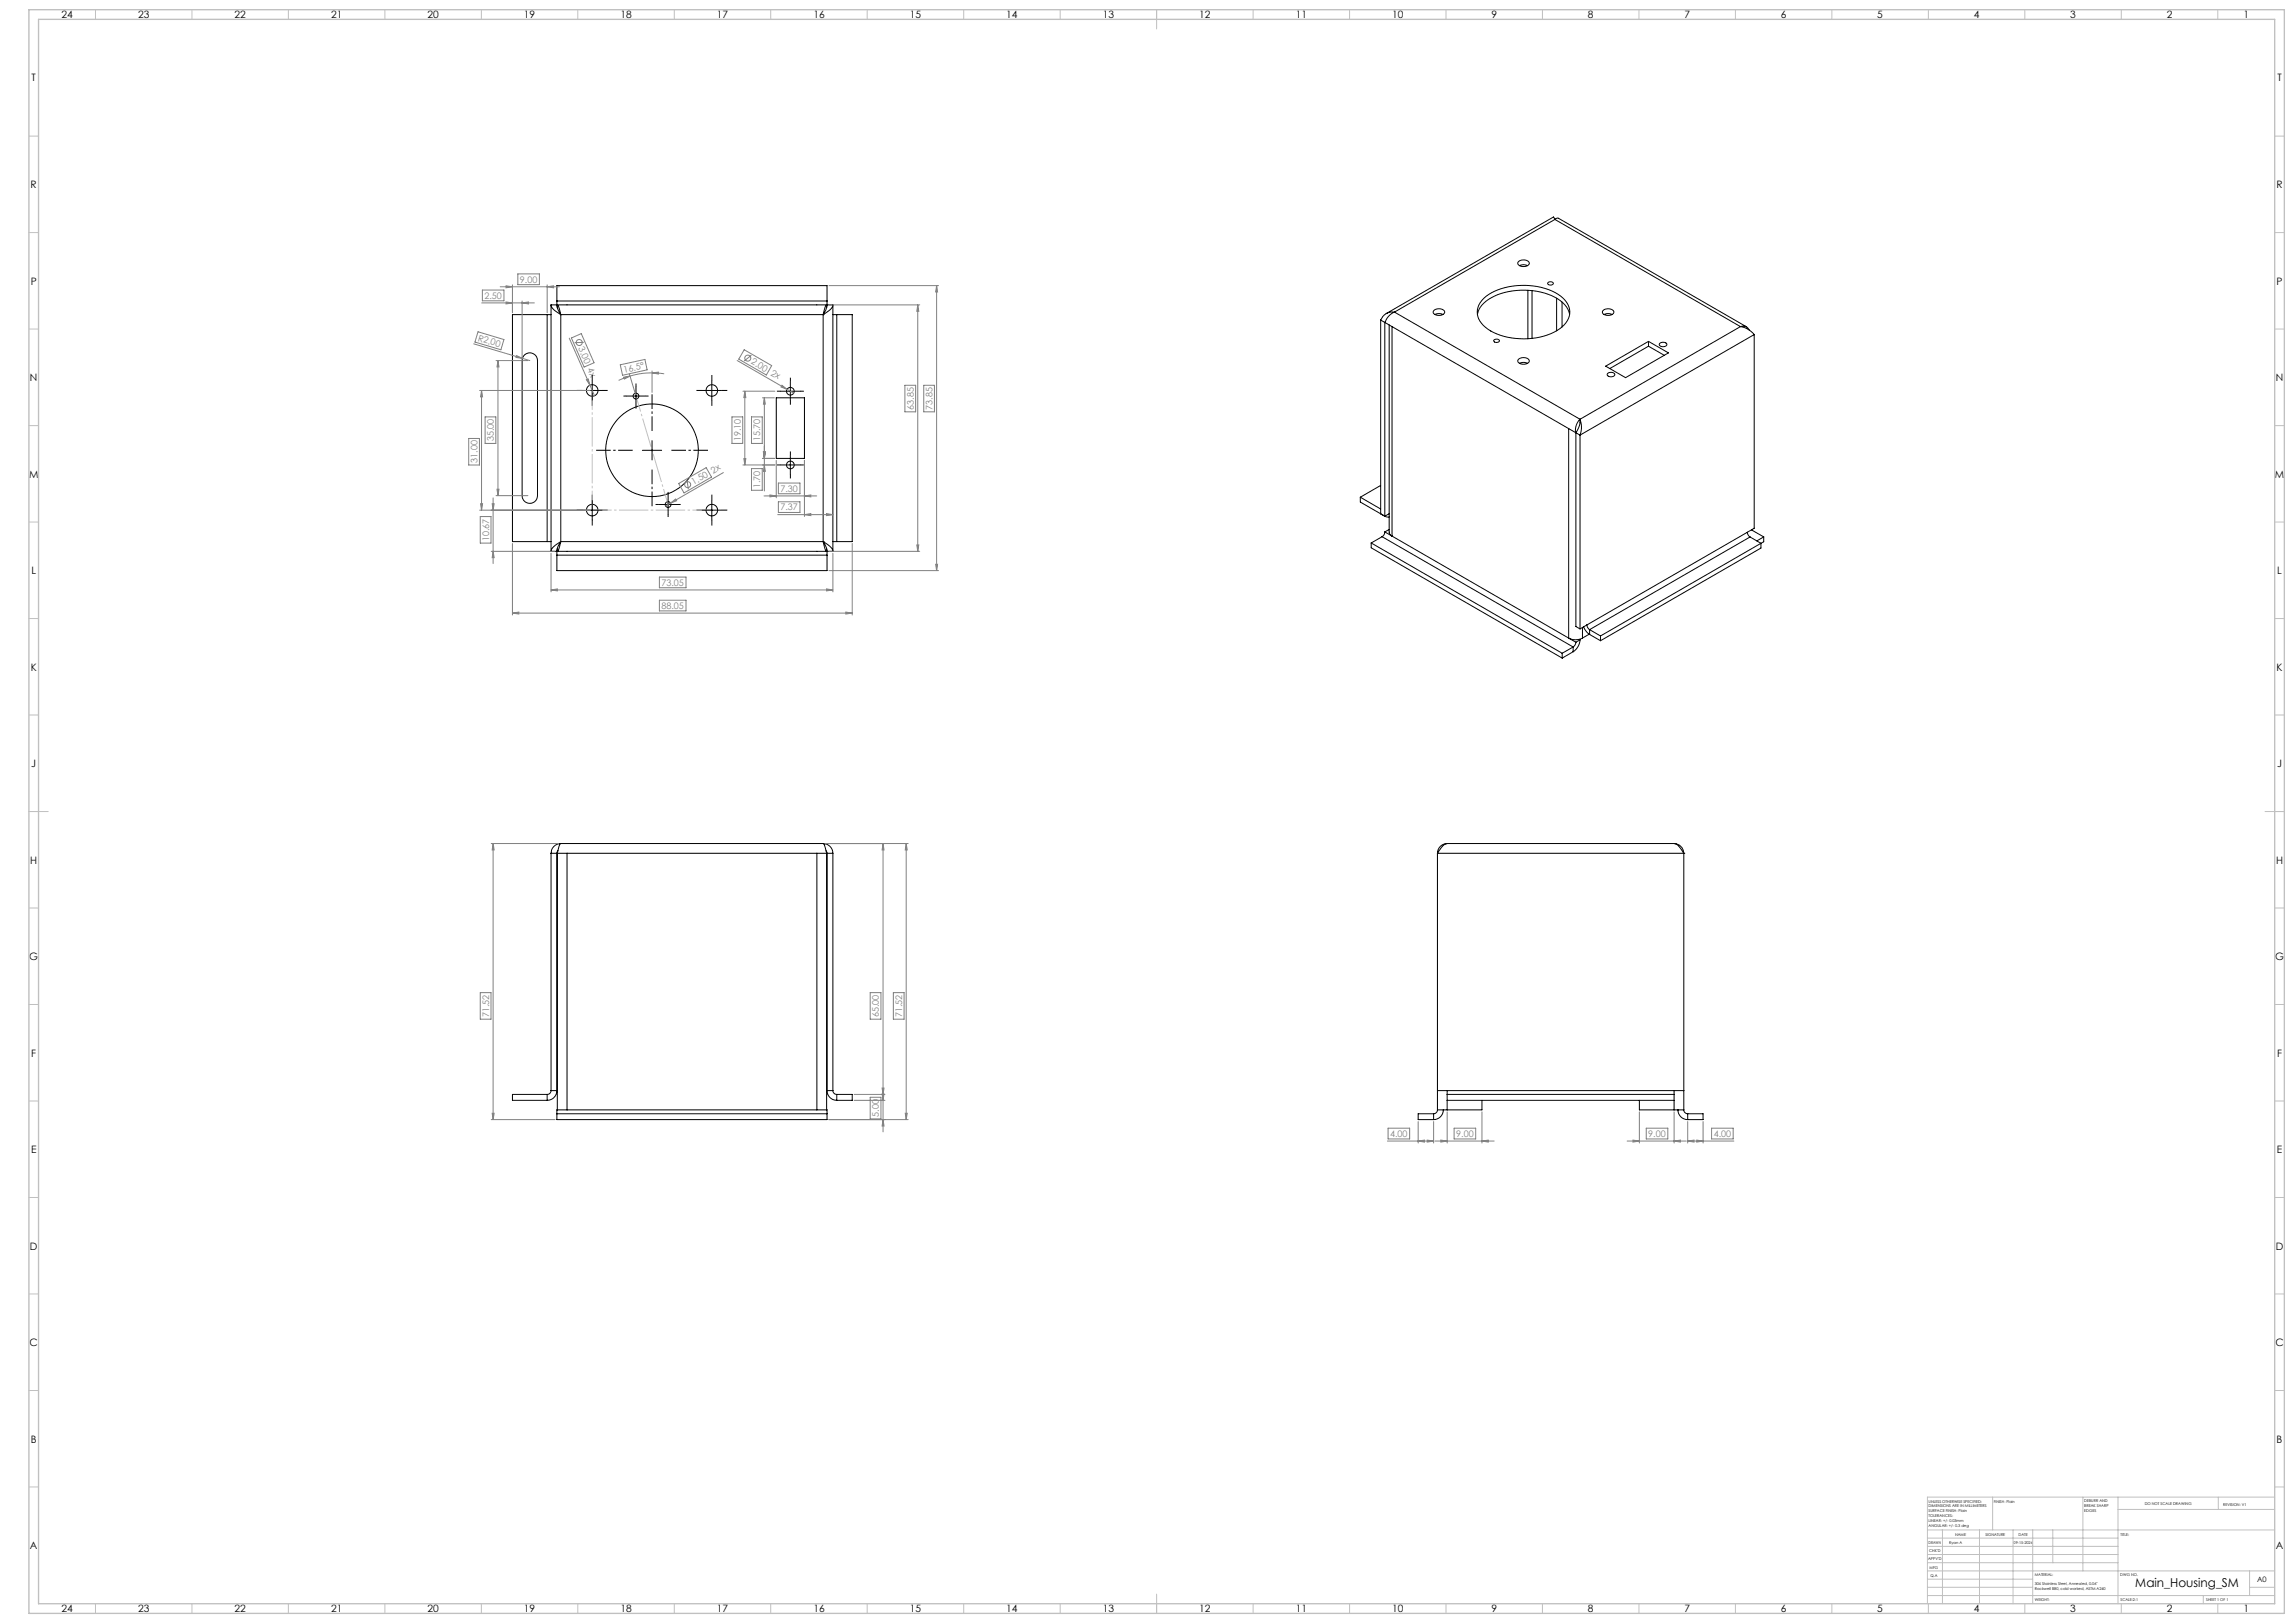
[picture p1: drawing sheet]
<svg xmlns="http://www.w3.org/2000/svg" width="1189mm" height="841mm" viewBox="0 0 1189 841" stroke-linecap="round" stroke-linejoin="round" font-family="sans-serif">
<defs><g id="words">
<text font-size="6.3" x="1107" y="822">Main_Housing_SM</text>
<g font-size="5.3">
<text x="32" y="9">24</text>
<text x="72" y="9">23</text>
<text x="122" y="9">22</text>
<text x="172" y="9">21</text>
<text x="222" y="9">20</text>
<text x="272" y="9">19</text>
<text x="322" y="9">18</text>
<text x="372" y="9">17</text>
<text x="422" y="9">16</text>
<text x="472" y="9">15</text>
<text x="522" y="9">14</text>
<text x="572" y="9">13</text>
<text x="622" y="9">12</text>
<text x="672" y="9">11</text>
<text x="722" y="9">10</text>
<text x="773" y="9">9</text>
<text x="823" y="9">8</text>
<text x="873" y="9">7</text>
<text x="923" y="9">6</text>
<text x="973" y="9">5</text>
<text x="1023" y="9">4</text>
<text x="1073" y="9">3</text>
<text x="1123" y="9">2</text>
<text x="1163" y="9">1</text>
<text x="16" y="42">T</text>
<text x="1180" y="42">T</text>
<text x="16" y="98">R</text>
<text x="1180" y="98">R</text>
<text x="16" y="147">P</text>
<text x="1180" y="147">P</text>
<text x="16" y="197">N</text>
<text x="1180" y="197">N</text>
<text x="15" y="247">M</text>
<text x="1179" y="247">M</text>
<text x="16" y="297">L</text>
<text x="1180" y="297">L</text>
<text x="16" y="347">K</text>
<text x="1180" y="347">K</text>
<text x="16" y="397">J</text>
<text x="1180" y="397">J</text>
<text x="16" y="447">H</text>
<text x="1180" y="447">H</text>
<text x="15" y="497">G</text>
<text x="1179" y="497">G</text>
<text x="16" y="547">F</text>
<text x="1180" y="547">F</text>
<text x="16" y="597">E</text>
<text x="1180" y="597">E</text>
<text x="16" y="647">D</text>
<text x="1180" y="647">D</text>
<text x="15" y="697">C</text>
<text x="1179" y="697">C</text>
<text x="16" y="748">B</text>
<text x="1180" y="748">B</text>
<text x="16" y="803">A</text>
<text x="1180" y="803">A</text>
<text x="32" y="835">24</text>
<text x="72" y="835">23</text>
<text x="122" y="835">22</text>
<text x="172" y="835">21</text>
<text x="222" y="835">20</text>
<text x="272" y="835">19</text>
<text x="322" y="835">18</text>
<text x="372" y="835">17</text>
<text x="422" y="835">16</text>
<text x="472" y="835">15</text>
<text x="522" y="835">14</text>
<text x="572" y="835">13</text>
<text x="622" y="835">12</text>
<text x="672" y="835">11</text>
<text x="722" y="835">10</text>
<text x="773" y="835">9</text>
<text x="823" y="835">8</text>
<text x="873" y="835">7</text>
<text x="923" y="835">6</text>
<text x="973" y="835">5</text>
<text x="1023" y="835">4</text>
<text x="1073" y="835">3</text>
<text x="1123" y="835">2</text>
<text x="1163" y="835">1</text>
</g>
<g font-size="4.7" fill="#808080">
<text x="269" y="146">9.00</text>
<text x="251" y="155">2.50</text>
<text x="247" y="177" transform="rotate(17 247 177)">R2.00</text>
<text x="300" y="180" transform="rotate(66 300 180)">3.00</text>
<text x="304" y="191" transform="rotate(66 304 191)">4x</text>
<text x="389" y="188" transform="rotate(30 389 188)">2.00</text>
<text x="324" y="193" transform="rotate(-12 324 193)">16.5°</text>
<text x="399" y="194" transform="rotate(30 399 194)">2x</text>
<text x="474" y="212" transform="rotate(-90 474 212)">63.85</text>
<text x="483" y="212" transform="rotate(-90 483 212)">73.85</text>
<text x="256" y="229" transform="rotate(-90 256 229)">35.00</text>
<text x="384" y="229" transform="rotate(-90 384 229)">19.10</text>
<text x="394" y="229" transform="rotate(-90 394 229)">15.70</text>
<text x="247" y="240" transform="rotate(-90 247 240)">31.00</text>
<text x="370" y="245" transform="rotate(-30 370 245)">2x</text>
<text x="360" y="251" transform="rotate(-30 360 251)">1.50</text>
<text x="394" y="253" transform="rotate(-90 394 253)">1.70</text>
<text x="405" y="255">7.30</text>
<text x="405" y="265">7.37</text>
<text x="253" y="280" transform="rotate(-90 253 280)">10.67</text>
<text x="343" y="304">73.05</text>
<text x="343" y="316">88.05</text>
<text x="253" y="527" transform="rotate(-90 253 527)">71.52</text>
<text x="456" y="527" transform="rotate(-90 456 527)">65.00</text>
<text x="468" y="527" transform="rotate(-90 468 527)">71.52</text>
<text x="456" y="579" transform="rotate(-90 456 579)">5.00</text>
<text x="721" y="589">4.00</text>
<text x="755" y="589">9.00</text>
<text x="854" y="589">9.00</text>
<text x="888" y="589">4.00</text>
</g>
<text font-size="3.9" x="1170" y="820">A0</text>
<g font-size="2">
<text x="1000" y="779">UNLESS OTHERWISE SPECIFIED:</text>
<text x="1033" y="779">FINISH: Plain</text>
<text x="1080" y="778">DEBURR AND</text>
<text x="1112" y="780">DO NOT SCALE DRAWING</text>
<text x="1000" y="781">DIMENSIONS ARE IN MILLIMETERS</text>
<text x="1000" y="784">SURFACE FINISH: Plain</text>
<text x="1080" y="781">BREAK SHARP</text>
<text x="1080" y="783">EDGES</text>
<text x="1152" y="780">REVISION: V1</text>
<text x="1000" y="786">TOLERANCES:</text>
<text x="1000" y="789">LINEAR: +/- 0.03mm</text>
<text x="1000" y="791">ANGULAR: +/- 0.3 deg</text>
<text x="1013" y="796">NAME</text>
<text x="1029" y="796">SIGNATURE</text>
<text x="1046" y="796">DATE</text>
<text x="1099" y="796">TITLE:</text>
<text x="1000" y="800">DRAWN</text>
<text x="1010" y="800">Ryan A</text>
<text x="1044" y="800">09-15-2024</text>
<text x="999" y="808">APPV'D</text>
<text x="1000" y="804">CHK'D</text>
<text x="1000" y="813">MFG</text>
<text x="1001" y="817">Q.A</text>
<text x="1055" y="817">MATERIAL:</text>
<text x="1055" y="822">304 Stainless Steel, Annealed, 0.06&quot;</text>
<text x="1099" y="817">DWG NO.</text>
<text x="1055" y="824">Rockwell B80, cold worked, ASTM A240</text>
<text x="1055" y="830">WEIGHT:</text>
<text x="1099" y="830">SCALE:2:1</text>
<text x="1143" y="830">SHEET 1 OF 1</text>
</g>
</g></defs>
<g fill="none" stroke="#000" stroke-width=".52">
<path d="M806 113v1M806 114l2-1 97 56M806 114l-1-2-87 51M806 114l-83 48M806 114l96 55M787 136a4 4 0 0 1 6 1 3 3 0 0 1-6-1zM788 138l1-1 3 1M286 158l1 3 4 2M286 158v128M286 158h146M289 156v4l2 3M289 156v-8h140v8"/>
<path d="M289 156h140M289 159v-1l2 5M428 159v-1l-1 5M429 156l-1 3-1 4M432 158a9 9 0 0 1-5 5M432 158v128M769 155a35 35 0 0 1 41-1 10 10 0 0 1-2 16 35 35 0 0 1-39-1 9 9 0 0 1 0-14zM792 150v26M794 151v24M802 146a1.4 1.4 0 0 1 2 0 1.4 1.4 0 0 1 1 1 1.3 1.3 0 0 1-2 1 1.3 1.3 0 0 1-1-2zM807 155v16M810 157v12"/>
<path d="M284 163h2M284 163h-18v118h18M284 163v118M291 163h.1M291 163v118M291 163h136M427 163h.1M427 163v118M432 163h2M434 163v118M434 163h8v118h-8M716 166l2 1"/>
<path d="M716 166v100l2 1M718 167v100M718 167h.1M720 168v108l2 2M722 169v109M723 162a8 8 0 0 0-5 5l95 55M723 162l-5 1-2 3M723 162l96 55M743 161a4 4 0 0 1 6 1 3 3 0 0 1-3 1 3 3 0 0 1-3-2zM744 163h2h2M766 163a16 16 0 0 1 12-11 34 34 0 0 1 33 6l2 2 1 3M774 176a1.3 1.3 0 0 1 2-1 1.3 1.3 0 0 1 1 2h-2z"/>
<path d="M831 161a4 4 0 0 1 5 1 3 3 0 0 1-3 1 3 3 0 0 1-2-2zM831 163h2h3M854 177v2M854 179l-20 12M854 179l9 5M860 178a2 2 0 0 1 2-1 2 2 0 0 1 2 2 2 2 0 0 1-2 1 2 2 0 0 1-2-2zM902 169a12 12 0 0 1 7 4M902 169a3 3 0 0 1 5 2M902 169l-83 48M909 173l-90 52M909 173v101l-3 2M271 184a4 4 0 0 1 5-1 4 4 0 0 1 3 4v70a4 4 0 0 1-4 4 4 4 0 0 1-4-4v-70z"/>
<path d="M307 197v10M369 197v10M410 198v10M787 186a4 4 0 0 1 6 1 3 3 0 0 1-6 0zM788 188h1h3M832 190l22-13 11 6-22 13zM833 194a2 2 0 0 1 2-1 2 2 0 0 1 2 2 2 2 0 0 1-2 0 2 2 0 0 1-2-1zM302 202h10M325 205h10M330 200v10M364 202h10M402 206h15v32h-15z"/>
<path d="M405 203h10M819 217a10 10 0 0 1-2 7M819 217l1 4-1 4M819 217a8 8 0 0 0-2 7M333 233h10M338 228v10M410 236v10M813 222v109h3h2M813 222l4 2M817 224l2 1M817 224v101l2 1M817 224h.1"/>
<path d="M819 225v101M307 259v10M346 256v10M369 259v10M405 241h10M705 258l11 6M705 258v2l13 7M716 252l-11 6M302 264h10M341 261h10M364 264h10M716 278l-5 3"/>
<path d="M716 278l99 57M718 276l-2 2M718 267l2 1M718 276l4 2M720 274l-2 2M720 274h.1M720 266l-2 1M722 278l95 55M906 276l1 2M906 276l-83 48M907 278l-83 48M907 278l6 4"/>
<path d="M908 275l6 3M914 278l-3 2M914 278v3l-1 1M284 281h2M286 286h146M289 288v8h140v-8M289 288h140M291 281l-4 2-1 3M291 281l-2 3v4M291 281l-2 5v-2M291 281h.1M291 281h136"/>
<path d="M427 281l3 2 2 3M427 281l1 3 1 4M427 281l1 5v-2M427 281h.1M432 281h2M711 281l99 58M711 281v3l99 57M913 282v2l-83 48M913 282l-83 48M810 339v2M815 335l-5 4M815 338l-5 3"/>
<path d="M815 335v3M817 333l-2 2M818 331l1 1M819 332a8 8 0 0 1-4 6M819 332l-2 1M820 331h-2M820 325v6M821 325l3 4M823 324l1 2M823 324l-4 2M824 329l-4 2M824 326l6 4"/>
<path d="M824 329l6 3M824 326v3M830 330v2M291 437l-4 2-1 3M291 437l-2 5M291 437h136M427 437l3 2 2 3M427 437l1 5M750 437l-2 2-3 3M750 437a5 5 0 0 0-5 5M750 437h118M868 437a9 9 0 0 1 5 5"/>
<path d="M868 437a5 5 0 0 1 5 5M286 442h3M286 442v123M289 442v123M289 442h139M289 442v133M289 441v1M294 442v133M423 442v133M428 441l1 1M428 442v133M429 442v123"/>
<path d="M429 442h3M432 442v123M745 442h.1M745 442h128M745 442v133M873 442h.1M873 442v133M284 567h-18v3h18M284 567v3M286 565l-1 2h-1M286 565h3M289 577v-2h140v2"/>
<path d="M289 565a5 5 0 0 1-5 5M289 577v3h140v-3M289 577h140M429 565a5 5 0 0 0 5 5M429 565h3M432 565v2h2M434 567v3M434 567h8v3h-8M743 577h-8v3h8M743 577v3M745 575l-1 2h-1M745 575h3"/>
<path d="M745 565h128M748 575a5 5 0 0 1-5 5M748 575h2M750 565v2M750 567h118M750 570h118M750 567v8M768 570v5h-18M850 570v5h18M868 565v2M868 575h2M868 567v8"/>
<path d="M870 575a5 5 0 0 0 5 5M870 575h3M873 575v1l2 1M875 577h8v3h-8M875 577v3"/>
<circle cx="307" cy="202" r="3"/>
<circle cx="330" cy="205" r="1.5"/>
<circle cx="369" cy="202" r="3"/>
<circle cx="410" cy="203" r="2"/>
<circle cx="338" cy="233" r="24"/>
<circle cx="410" cy="241" r="2"/>
<circle cx="307" cy="264" r="3"/>
<circle cx="346" cy="261" r="1.5"/>
<circle cx="369" cy="264" r="3"/>
</g>
<g fill="none" stroke="#808080" stroke-width=".52">
<path d="M250 157h27M250 150h11v6h-11zM259 149h31M262 156l4 1h-4zM262 148l4 1h-4zM266 148v14M268 142h12v6h-12zM271 157l3-1v1zM271 156v30M284 149l3-1v1zM284 148v14M430 148h56"/>
<path d="M430 158h47M476 158v3h-1zM476 158v128M485 148l1 3h-1zM485 148v148M246 178l25 8M248 172l13 4-1 5-14-4zM295 175l11 25M296 175l5-2 7 15-5 2zM303 177l-5 1M257 187h17M258 187l1 3h-1z"/>
<path d="M258 187v70M268 184l3 2-4-1zM271 186l4 1M304 197l1-1 1 4zM306 200l2 5M321 189l13-3 1 6-12 2zM323 195h4l-3 1zM326 194l3 10M327 195l-6 2M338 193h3v1zM338 193h-5l-6 2M338 193l6 1"/>
<path d="M338 192v11M382 187l26 15M386 181l14 8-3 5-14-8zM389 184l-3 3M405 200l3 2-3-1zM469 200h6v13h-6zM479 200h5v13h-5zM249 202h57M250 202v4h-1zM250 202v62M251 216h6v14h-6zM379 216h6v14h-6z"/>
<path d="M385 203h17M386 203l1 3h-1zM386 203v38M390 216h5v14h-5zM395 206h6M396 206l1 3h-1zM396 206v48M408 202l3 2M243 227h5v14h-5zM386 238h1l-1 3zM395 238h6M396 234h1l-1 4z"/>
<path d="M402 239v19M417 239v29M256 258v34M257 257h17M258 254h1l-1 3zM352 251l14-9 3 5-14 8zM356 249l1 5M375 245l-30 17M385 241h17M390 243h5v11h-5zM396 257h27M396 241l1 3h-1z"/>
<path d="M399 256l3 1h-3zM403 250h12v6h-12zM417 257l3-1v1zM249 264h57M249 268h5v13h-5zM249 261h1v3zM255 261h1v3zM348 261l2-2h1zM403 267h29M403 260h12v6h-12zM417 267l3-1v1zM428 266l4 1h-4z"/>
<path d="M255 286h33M256 286v3h-1zM266 282v37M286 287v20M342 299h14v6h-14zM430 296h56M430 286h47M432 287v20M442 282v37M475 282h1v4zM485 292h1l-1 4zM266 318l3-1v1z"/>
<path d="M266 318h176M286 306l3-1v1zM286 306h146M342 311h14v6h-14zM428 305l4 1h-4zM438 317l4 1h-4zM255 437h35M256 437v3h-1zM256 437v143M428 437h43M458 437v3h-1zM458 437v150"/>
<path d="M470 437v3h-1zM470 437v143M249 514h5v14h-5zM451 514h6v14h-6zM463 514h6v14h-6zM255 577h1v3zM443 570h16M443 567h16M451 569h6v11h-6zM457 567h1v3zM457 564h1v3zM469 577h1v3z"/>
<path d="M750 576v16M768 576v16M850 576v16M868 576v16M255 580h33M430 580h41M458 580v3h-1zM719 591h24M719 585h12v5h-12zM735 591h3v1zM735 581v11M740 591h3l-3 1z"/>
<path d="M743 581v11M744 591h30M747 591h3l-3 1zM754 585h11v5h-11zM768 591h3v1zM843 591h31M846 591h4l-4 1zM853 585h11v5h-11zM868 591h3v1zM875 591h3v1zM875 591h24M875 581v11"/>
<path d="M879 591h4l-4 1zM883 581v11M887 585h11v5h-11z"/>
<circle cx="300" cy="177" r="1.6"/>
<circle cx="388" cy="186" r="1.6"/>
<circle cx="356" cy="251" r="1.6"/>
</g>
<g fill="none" stroke="#000" stroke-width=".52" stroke-dasharray="15.2 1.3 1.3 1.3" stroke-linecap="butt">
<path d="M307 197v-3M369 197v-3M410 198v-2M302 202h-3M307 207v3M312 202h3M325 205h-2M330 200v-1M330 210v2M335 205h1M364 202h-3M369 207v3"/>
<path d="M374 202h3M405 203h-2M410 208v2M415 203h2M410 236v-2M307 259v-3M346 256v-1M369 259v-3M405 241h-2M410 246v2M415 241h2M302 264h-3"/>
<path d="M307 269v3M312 264h3M341 261h-1M346 266v2M351 261h2M364 264h-3M369 269v3M374 264h3"/>
</g>
<path d="M328 233h-19M338 223v-19M348 233h19M338 243v19" fill="none" stroke="#000" stroke-width=".52" stroke-dasharray="15.2 1.3 1.3 1.3" stroke-dashoffset="7.6" stroke-linecap="butt"/>
<path d="M330 205l16 56" fill="none" stroke="#c0c0c0" stroke-width=".52" stroke-dasharray="15.2 1.3 1.3 1.3" stroke-dashoffset="6.9" stroke-linecap="butt"/>
<path d="M307 202v62M307 264h62" fill="none" stroke="#c0c0c0" stroke-width=".52" stroke-dasharray="15.2 1.3 1.3 1.3" stroke-dashoffset="5.2" stroke-linecap="butt"/>
<g fill="none" stroke="#c0c0c0" stroke-width=".52">
<path d="M49 5v5M99 5v5M149 5v5M199 5v5M249 5v5M299 5v5M349 5v5M399 5v5M449 5v5M499 5v5M549 5v5M599 5v10"/>
<path d="M649 5v5M699 5v5M749 5v5M799 5v5M849 5v5M899 5v5M949 5v5M999 5v5M1049 5v5M1099 5v5M1149 5v5M15 71h5"/>
<path d="M1179 71h5M15 121h5M1179 121h5M15 171h5M1179 171h5M15 221h5M1179 221h5M15 271h5M1179 271h5M15 321h5M1179 321h5M15 371h5"/>
<path d="M1179 371h5M15 421h10M1174 421h10M15 471h5M1179 471h5M15 521h5M1179 521h5M15 571h5M1179 571h5M15 621h5M1179 621h5M15 671h5"/>
<path d="M1179 671h5M15 721h5M1179 721h5M15 771h5M1033 776v17M1080 776v38M1098 776v55M1150 776v6M1179 771h5M1179 776h-180v55M999 793h180M999 797h99"/>
<path d="M1007 793v38M1026 793v38M1043 793v38M1054 793v38M1064 793v17M1098 782h81M999 810h99M999 806h99M999 801h99M999 818h55M999 814h180M1166 814v13"/>
<path d="M49 831v5M99 831v5M149 831v5M199 831v5M249 831v5M299 831v5M349 831v5M399 831v5M449 831v5M499 831v5M549 831v5M599 826v10"/>
<path d="M649 831v5M699 831v5M749 831v5M799 831v5M849 831v5M899 831v5M949 831v5M999 827h180M999 823h55M999 831v5M1049 831v5M1099 831v5"/>
<path d="M1142 827v4M1149 831v5M1166 823h13"/>
</g>
<path d="M15 5h1169v831h-1169zM20 10h1159v821h-1159z" fill="none" stroke="#c0c0c0" stroke-width=".7"/>
<g fill="#808080">
<path d="M304 197l1-1 1 4z"/>
<path d="M405 200l3 2-3-1z"/>
<path d="M268 184l3 2-4-1z"/>
<path d="M348 261l2-2h1z"/>
<path d="M768 591h3v1zM747 591h3l-3 1z"/>
<path d="M271 157l3-1v1zM262 156l4 1h-4z"/>
<path d="M399 256l3 1h-3zM417 257l3-1v1z"/>
<path d="M286 306l3-1v1zM428 305l4 1h-4zM417 267l3-1v1zM428 266l4 1h-4z"/>
<path d="M266 318l3-1v1zM438 317l4 1h-4z"/>
<path d="M846 591h4l-4 1zM868 591h3v1z"/>
<path d="M740 591h3l-3 1zM735 591h3v1zM879 591h4l-4 1zM875 591h3v1z"/>
<path d="M458 580v3h-1zM457 567h1v3zM469 577h1v3zM470 437v3h-1z"/>
<path d="M485 292h1l-1 4zM485 148l1 3h-1zM386 238h1l-1 3zM386 203l1 3h-1z"/>
<path d="M475 282h1v4zM476 158v3h-1z"/>
<path d="M258 254h1l-1 3zM258 187l1 3h-1z"/>
<path d="M256 437v3h-1zM255 577h1v3z"/>
<path d="M458 437v3h-1zM457 564h1v3zM396 206l1 3h-1zM396 234h1l-1 4zM396 234h1l-1 4zM396 241l1 3h-1z"/>
<path d="M262 148l4 1h-4zM284 149l3-1v1z"/>
<path d="M338 193h3v1zM323 195h4l-3 1z"/>
<path d="M250 202v4h-1zM249 261h1v3zM255 261h1v3zM256 286v3h-1z"/>
</g>
<use href="#words"/>
</svg>
